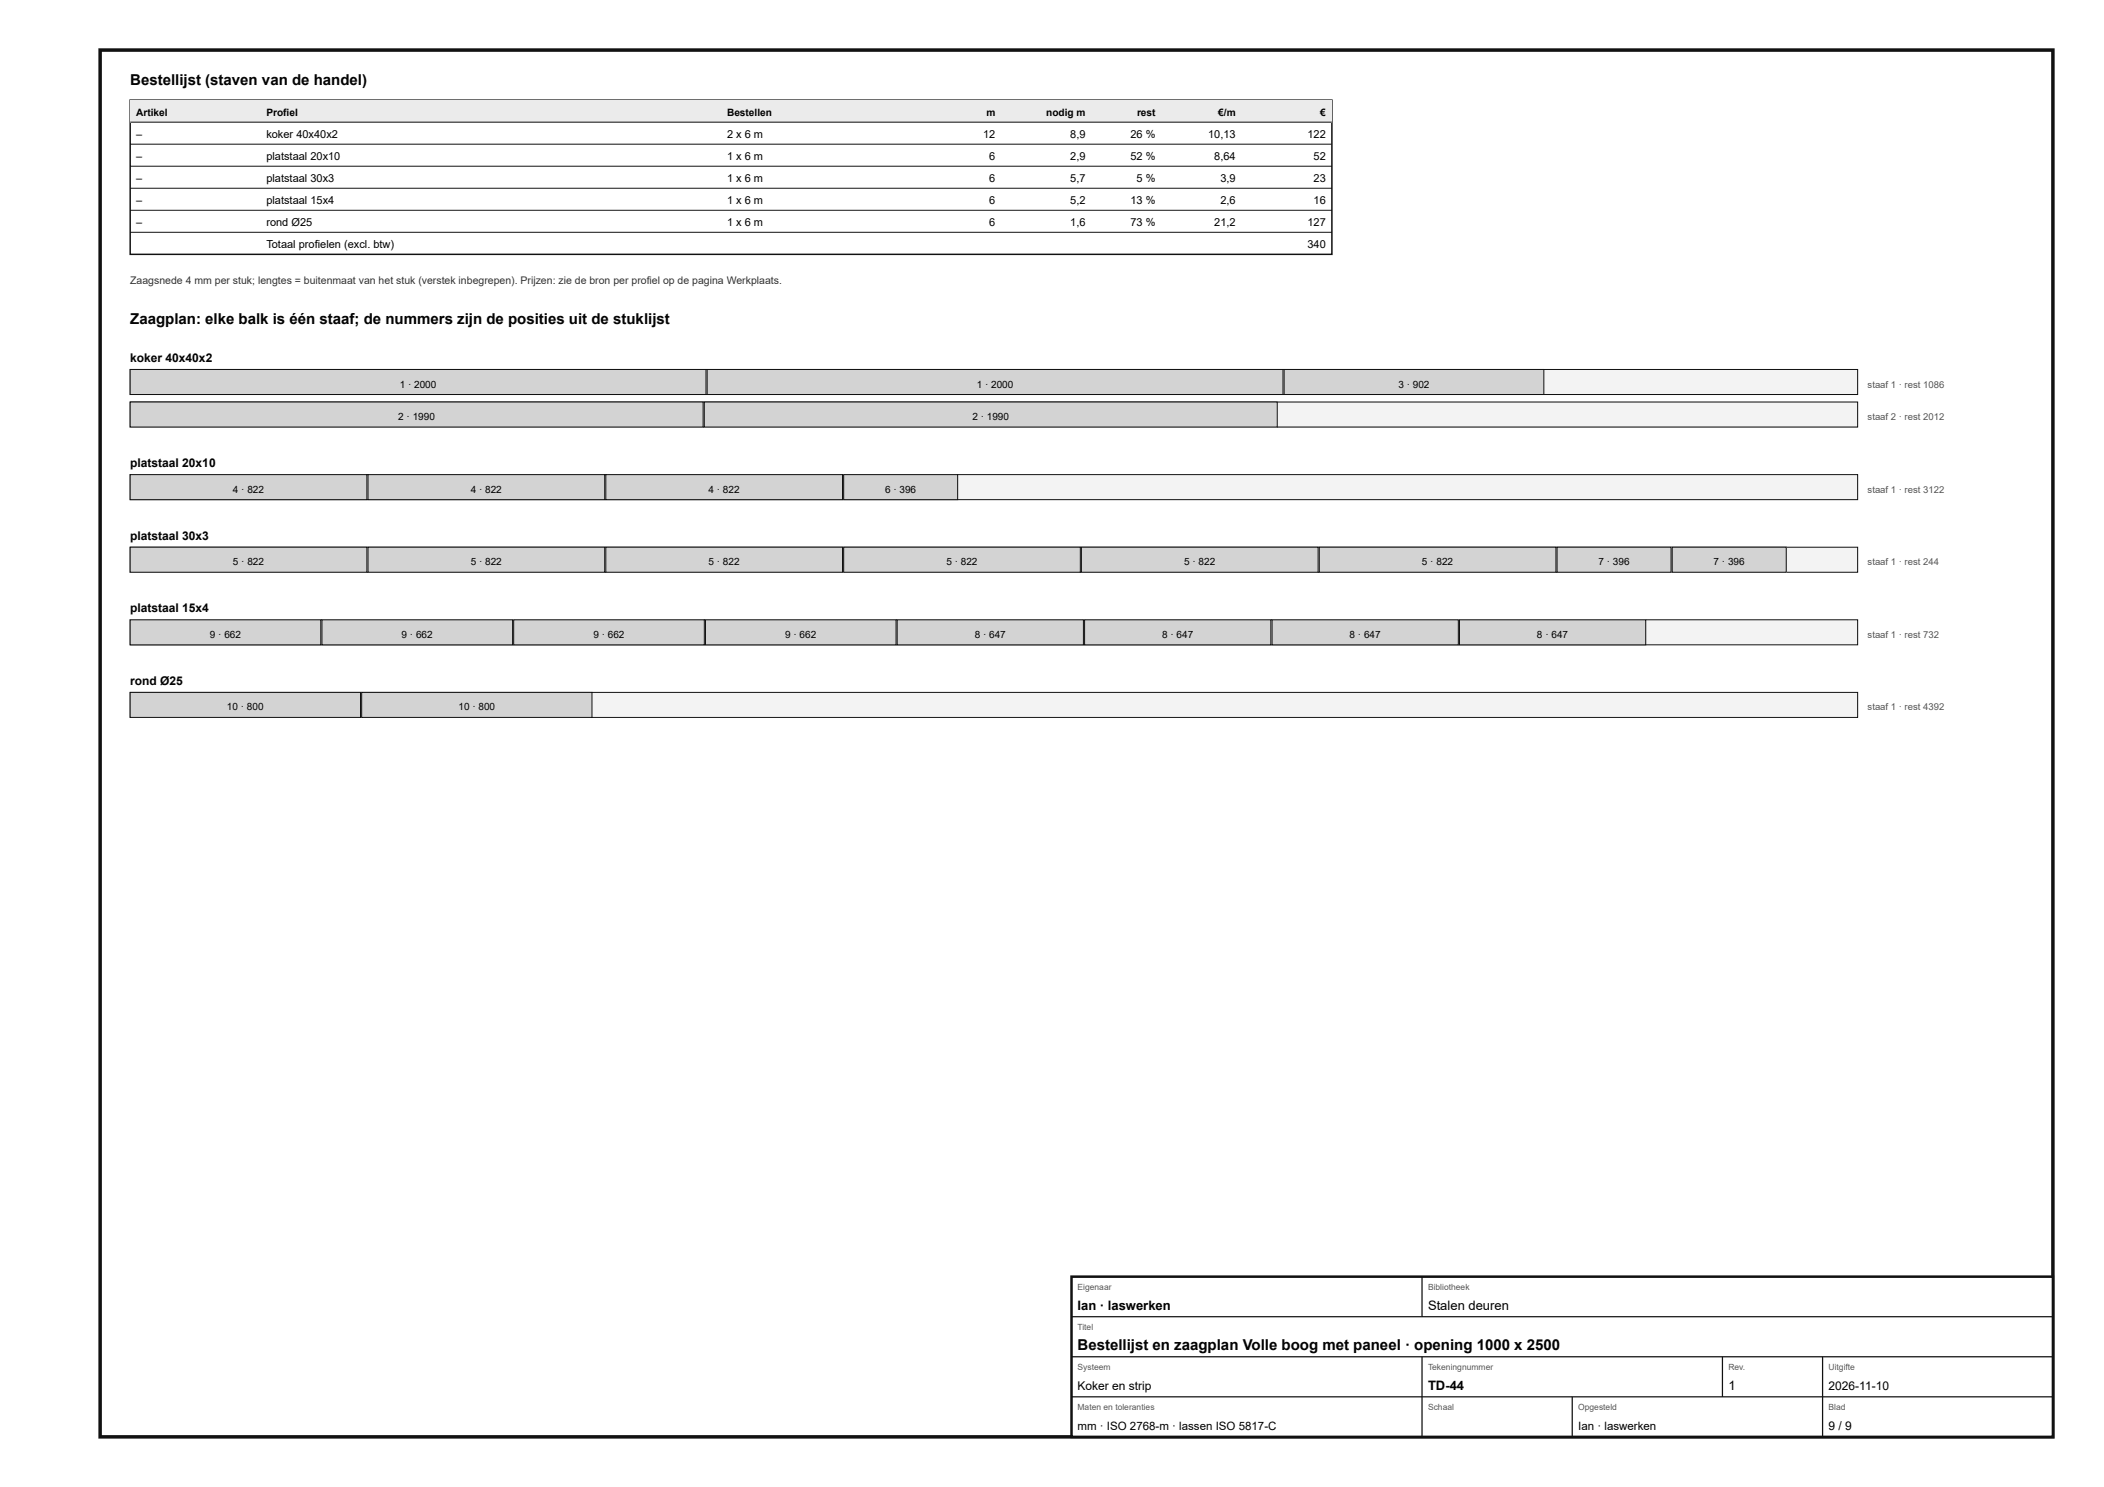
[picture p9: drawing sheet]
<svg xmlns="http://www.w3.org/2000/svg" width="420mm" height="297mm" viewBox="0 0 420 297" stroke-linecap="round" stroke-linejoin="round" font-family="sans-serif">
<defs><g id="words">
<g font-size="3">
<text x="26" y="17">Bestellijst (staven van de handel)</text>
<text x="26" y="64.8">Zaagplan: elke balk is één staaf; de nummers zijn de posities uit de stuklijst</text>
<text x="215.2" y="269.6">Bestellijst en zaagplan Volle boog met paneel · opening 1000 x 2500</text>
</g>
<g font-size="2.6">
<text x="215.2" y="261.6">Ian · laswerken</text>
<text x="285.2" y="261.6">Stalen deuren</text>
<text x="285.2" y="277.6">TD-44</text>
<text x="345.2" y="277.6">1</text>
</g>
<g font-size="2.4">
<text x="26" y="72.3">koker 40x40x2</text>
<text x="26" y="93.3">platstaal 20x10</text>
<text x="26" y="107.8">platstaal 30x3</text>
<text x="26" y="122.3">platstaal 15x4</text>
<text x="26" y="136.8">rond Ø25</text>
<text x="215.2" y="277.6">Koker en strip</text>
<text x="365.2" y="277.6">2026-11-10</text>
<text x="365.2" y="285.6">9 / 9</text>
</g>
<g font-size="2.3">
<text x="215.2" y="285.6">mm · ISO 2768-m · lassen ISO 5817-C</text>
<text x="315.2" y="285.6">Ian · laswerken</text>
</g>
<g font-size="2.2">
<text x="27.2" y="27.5">–</text>
<text x="53.2" y="27.5">koker 40x40x2</text>
<text x="145.2" y="27.5">2 x 6 m</text>
<text x="196.3" y="27.5">12</text>
<text x="213.7" y="27.5">8,9</text>
<text x="225.8" y="27.5">26 %</text>
<text x="241.3" y="27.5">10,13</text>
<text x="261.1" y="27.5">122</text>
<text x="27.2" y="31.9">–</text>
<text x="53.2" y="31.9">platstaal 20x10</text>
<text x="145.2" y="31.9">1 x 6 m</text>
<text x="197.6" y="31.9">6</text>
<text x="213.7" y="31.9">2,9</text>
<text x="225.8" y="31.9">52 %</text>
<text x="242.5" y="31.9">8,64</text>
<text x="262.3" y="31.9">52</text>
<text x="27.2" y="36.3">–</text>
<text x="27.2" y="40.7">–</text>
<text x="53.2" y="36.3">platstaal 30x3</text>
<text x="53.2" y="40.7">platstaal 15x4</text>
<text x="145.2" y="36.3">1 x 6 m</text>
<text x="145.2" y="40.7">1 x 6 m</text>
<text x="197.6" y="36.3">6</text>
<text x="197.6" y="40.7">6</text>
<text x="213.7" y="36.3">5,7</text>
<text x="213.7" y="40.7">5,2</text>
<text x="225.8" y="40.7">13 %</text>
<text x="227" y="36.3">5 %</text>
<text x="243.7" y="36.3">3,9</text>
<text x="243.7" y="40.7">2,6</text>
<text x="262.3" y="36.3">23</text>
<text x="262.3" y="40.7">16</text>
<text x="27.2" y="45.1">–</text>
<text x="53.2" y="45.1">rond Ø25</text>
<text x="145.2" y="45.1">1 x 6 m</text>
<text x="197.6" y="45.1">6</text>
<text x="213.7" y="45.1">1,6</text>
<text x="225.8" y="45.1">73 %</text>
<text x="242.5" y="45.1">21,2</text>
<text x="261.1" y="45.1">127</text>
<text x="53.2" y="49.5">Totaal profielen (excl. btw)</text>
<text x="261.1" y="49.5">340</text>
</g>
<text font-size="2.1" fill="#333" x="26" y="56.8">Zaagsnede 4 mm per stuk; lengtes = buitenmaat van het stuk (verstek inbegrepen). Prijzen: zie de bron per profiel op de pagina Werkplaats.</text>
<g font-size="2">
<text x="27.2" y="23.1">Artikel</text>
<text x="53.2" y="23.1">Profiel</text>
<text x="145.2" y="23.1">Bestellen</text>
<text x="197" y="23.1">m</text>
<text x="208.9" y="23.1">nodig m</text>
<text x="227.1" y="23.1">rest</text>
<text x="243.3" y="23.1">€/m</text>
<text x="263.7" y="23.1">€</text>
<text x="79.8" y="77.4">1 · 2000</text>
<text x="195.1" y="77.4">1 · 2000</text>
<text x="279.3" y="77.4">3 · 902</text>
<text x="79.5" y="83.9">2 · 1990</text>
<text x="194.2" y="83.9">2 · 1990</text>
<text x="46.5" y="98.4">4 · 822</text>
<text x="94" y="98.4">4 · 822</text>
<text x="141.5" y="98.4">4 · 822</text>
<text x="176.8" y="98.4">6 · 396</text>
<text x="46.5" y="112.9">5 · 822</text>
<text x="94" y="112.9">5 · 822</text>
<text x="141.5" y="112.9">5 · 822</text>
<text x="189" y="112.9">5 · 822</text>
<text x="236.5" y="112.9">5 · 822</text>
<text x="284" y="112.9">5 · 822</text>
<text x="319.2" y="112.9">7 · 396</text>
<text x="342.2" y="112.9">7 · 396</text>
<text x="41.9" y="127.4">9 · 662</text>
<text x="80.2" y="127.4">9 · 662</text>
<text x="118.5" y="127.4">9 · 662</text>
<text x="156.8" y="127.4">9 · 662</text>
<text x="194.7" y="127.4">8 · 647</text>
<text x="232.1" y="127.4">8 · 647</text>
<text x="269.5" y="127.4">8 · 647</text>
<text x="307" y="127.4">8 · 647</text>
<text x="45.3" y="141.9">10 · 800</text>
<text x="91.6" y="141.9">10 · 800</text>
</g>
<g font-size="1.9" fill="#555">
<text x="373" y="77.4">staaf 1 · rest 1086</text>
<text x="373" y="83.9">staaf 2 · rest 2012</text>
<text x="373" y="98.4">staaf 1 · rest 3122</text>
<text x="373" y="112.9">staaf 1 · rest 244</text>
<text x="373" y="127.4">staaf 1 · rest 732</text>
<text x="373" y="141.9">staaf 1 · rest 4392</text>
</g>
<g font-size="1.7" fill="#555">
<text x="215.2" y="257.6">Eigenaar</text>
<text x="285.2" y="257.6">Bibliotheek</text>
<text x="215.2" y="265.6">Titel</text>
<text x="215.2" y="273.6">Systeem</text>
<text x="285.2" y="273.6">Tekeningnummer</text>
<text x="345.2" y="273.6">Rev.</text>
<text x="365.2" y="273.6">Uitgifte</text>
<text x="215.2" y="281.6">Maten en toleranties</text>
<text x="285.2" y="281.6">Schaal</text>
<text x="315.2" y="281.6">Opgesteld</text>
<text x="365.2" y="281.6">Blad</text>
</g>
</g></defs>
<path d="M20 10h390v277h-390z" fill="none" stroke="#111" stroke-width=".7" stroke-linecap="butt"/>
<path d="M26 20h240v30.8h-240z" fill="none" stroke="#111" stroke-width=".3"/>
<path d="M26 20h240v4.4h-240z" fill="#e9ecee"/>
<path d="M26 24.4h240M26 28.8h240M26 33.2h240M26 37.6h240M26 42h240M26 46.4h240" fill="none" stroke="#111" stroke-width=".2"/>
<path d="M26 73.8h345v5h-345z" fill="#f2f3f3"/>
<path d="M26 73.8h345v5h-345z" fill="none" stroke="#111" stroke-width=".2"/>
<path d="M26 73.8h115v5h-115z" fill="#cfd4d7"/>
<path d="M26 73.8h115v5h-115z" fill="none" stroke="#111" stroke-width=".2"/>
<path d="M141.2 73.8h115v5h-115z" fill="#cfd4d7"/>
<path d="M141.2 73.8h115v5h-115z" fill="none" stroke="#111" stroke-width=".2"/>
<path d="M256.5 73.8h51.8v5h-51.8z" fill="#cfd4d7"/>
<path d="M256.5 73.8h51.8v5h-51.8z" fill="none" stroke="#111" stroke-width=".2"/>
<path d="M26 80.3h345v5h-345z" fill="#f2f3f3"/>
<path d="M26 80.3h345v5h-345z" fill="none" stroke="#111" stroke-width=".2"/>
<path d="M26 80.3h114.4v5h-114.4z" fill="#cfd4d7"/>
<path d="M26 80.3h114.4v5h-114.4z" fill="none" stroke="#111" stroke-width=".2"/>
<path d="M140.7 80.3h114.4v5h-114.4z" fill="#cfd4d7"/>
<path d="M140.7 80.3h114.4v5h-114.4z" fill="none" stroke="#111" stroke-width=".2"/>
<path d="M26 94.8h345v5h-345z" fill="#f2f3f3"/>
<path d="M26 94.8h345v5h-345z" fill="none" stroke="#111" stroke-width=".2"/>
<path d="M26 94.8h47.3v5h-47.3z" fill="#cfd4d7"/>
<path d="M26 94.8h47.3v5h-47.3z" fill="none" stroke="#111" stroke-width=".2"/>
<path d="M73.5 94.8h47.3v5h-47.3z" fill="#cfd4d7"/>
<path d="M73.5 94.8h47.3v5h-47.3z" fill="none" stroke="#111" stroke-width=".2"/>
<path d="M121 94.8h47.3v5h-47.3z" fill="#cfd4d7"/>
<path d="M121 94.8h47.3v5h-47.3z" fill="none" stroke="#111" stroke-width=".2"/>
<path d="M168.5 94.8h22.8v5h-22.8z" fill="#cfd4d7"/>
<path d="M168.5 94.8h22.8v5h-22.8z" fill="none" stroke="#111" stroke-width=".2"/>
<path d="M26 109.3h345v5h-345z" fill="#f2f3f3"/>
<path d="M26 109.3h345v5h-345z" fill="none" stroke="#111" stroke-width=".2"/>
<path d="M26 109.3h47.3v5h-47.3z" fill="#cfd4d7"/>
<path d="M26 109.3h47.3v5h-47.3z" fill="none" stroke="#111" stroke-width=".2"/>
<path d="M73.5 109.3h47.3v5h-47.3z" fill="#cfd4d7"/>
<path d="M73.5 109.3h47.3v5h-47.3z" fill="none" stroke="#111" stroke-width=".2"/>
<path d="M121 109.3h47.3v5h-47.3z" fill="#cfd4d7"/>
<path d="M121 109.3h47.3v5h-47.3z" fill="none" stroke="#111" stroke-width=".2"/>
<path d="M168.5 109.3h47.3v5h-47.3z" fill="#cfd4d7"/>
<path d="M168.5 109.3h47.3v5h-47.3z" fill="none" stroke="#111" stroke-width=".2"/>
<path d="M216 109.3h47.2v5h-47.2z" fill="#cfd4d7"/>
<path d="M216 109.3h47.2v5h-47.2z" fill="none" stroke="#111" stroke-width=".2"/>
<path d="M263.5 109.3h47.2v5h-47.2z" fill="#cfd4d7"/>
<path d="M263.5 109.3h47.2v5h-47.2z" fill="none" stroke="#111" stroke-width=".2"/>
<path d="M311 109.3h22.7v5h-22.7z" fill="#cfd4d7"/>
<path d="M311 109.3h22.7v5h-22.7z" fill="none" stroke="#111" stroke-width=".2"/>
<path d="M334 109.3h22.7v5h-22.7z" fill="#cfd4d7"/>
<path d="M334 109.3h22.7v5h-22.7z" fill="none" stroke="#111" stroke-width=".2"/>
<path d="M26 123.8h345v5h-345z" fill="#f2f3f3"/>
<path d="M26 123.8h345v5h-345z" fill="none" stroke="#111" stroke-width=".2"/>
<path d="M26 123.8h38.1v5h-38.1z" fill="#cfd4d7"/>
<path d="M26 123.8h38.1v5h-38.1z" fill="none" stroke="#111" stroke-width=".2"/>
<path d="M64.3 123.8h38.1v5h-38.1z" fill="#cfd4d7"/>
<path d="M64.3 123.8h38.1v5h-38.1z" fill="none" stroke="#111" stroke-width=".2"/>
<path d="M102.6 123.8h38.1v5h-38.1z" fill="#cfd4d7"/>
<path d="M102.6 123.8h38.1v5h-38.1z" fill="none" stroke="#111" stroke-width=".2"/>
<path d="M140.9 123.8h38.1v5h-38.1z" fill="#cfd4d7"/>
<path d="M140.9 123.8h38.1v5h-38.1z" fill="none" stroke="#111" stroke-width=".2"/>
<path d="M179.2 123.8h37.2v5h-37.2z" fill="#cfd4d7"/>
<path d="M179.2 123.8h37.2v5h-37.2z" fill="none" stroke="#111" stroke-width=".2"/>
<path d="M216.6 123.8h37.2v5h-37.2z" fill="#cfd4d7"/>
<path d="M216.6 123.8h37.2v5h-37.2z" fill="none" stroke="#111" stroke-width=".2"/>
<path d="M254 123.8h37.2v5h-37.2z" fill="#cfd4d7"/>
<path d="M254 123.8h37.2v5h-37.2z" fill="none" stroke="#111" stroke-width=".2"/>
<path d="M291.5 123.8h37.2v5h-37.2z" fill="#cfd4d7"/>
<path d="M291.5 123.8h37.2v5h-37.2z" fill="none" stroke="#111" stroke-width=".2"/>
<path d="M26 138.3h345v5h-345z" fill="#f2f3f3"/>
<path d="M26 138.3h345v5h-345z" fill="none" stroke="#111" stroke-width=".2"/>
<path d="M26 138.3h46v5h-46z" fill="#cfd4d7"/>
<path d="M26 138.3h46v5h-46z" fill="none" stroke="#111" stroke-width=".2"/>
<path d="M72.2 138.3h46v5h-46z" fill="#cfd4d7"/>
<path d="M72.2 138.3h46v5h-46z" fill="none" stroke="#111" stroke-width=".2"/>
<path d="M214 255h196v32h-196z" fill="#fff"/>
<path d="M214 255h196v32h-196z" fill="none" stroke="#111" stroke-width=".5"/>
<path d="M284 255v8M214 263h196M214 271h196M214 279h196M284 271v16M314 279v8M344 271v8M364 271v16" fill="none" stroke="#111" stroke-width=".25"/>
<use href="#words"/>
</svg>
